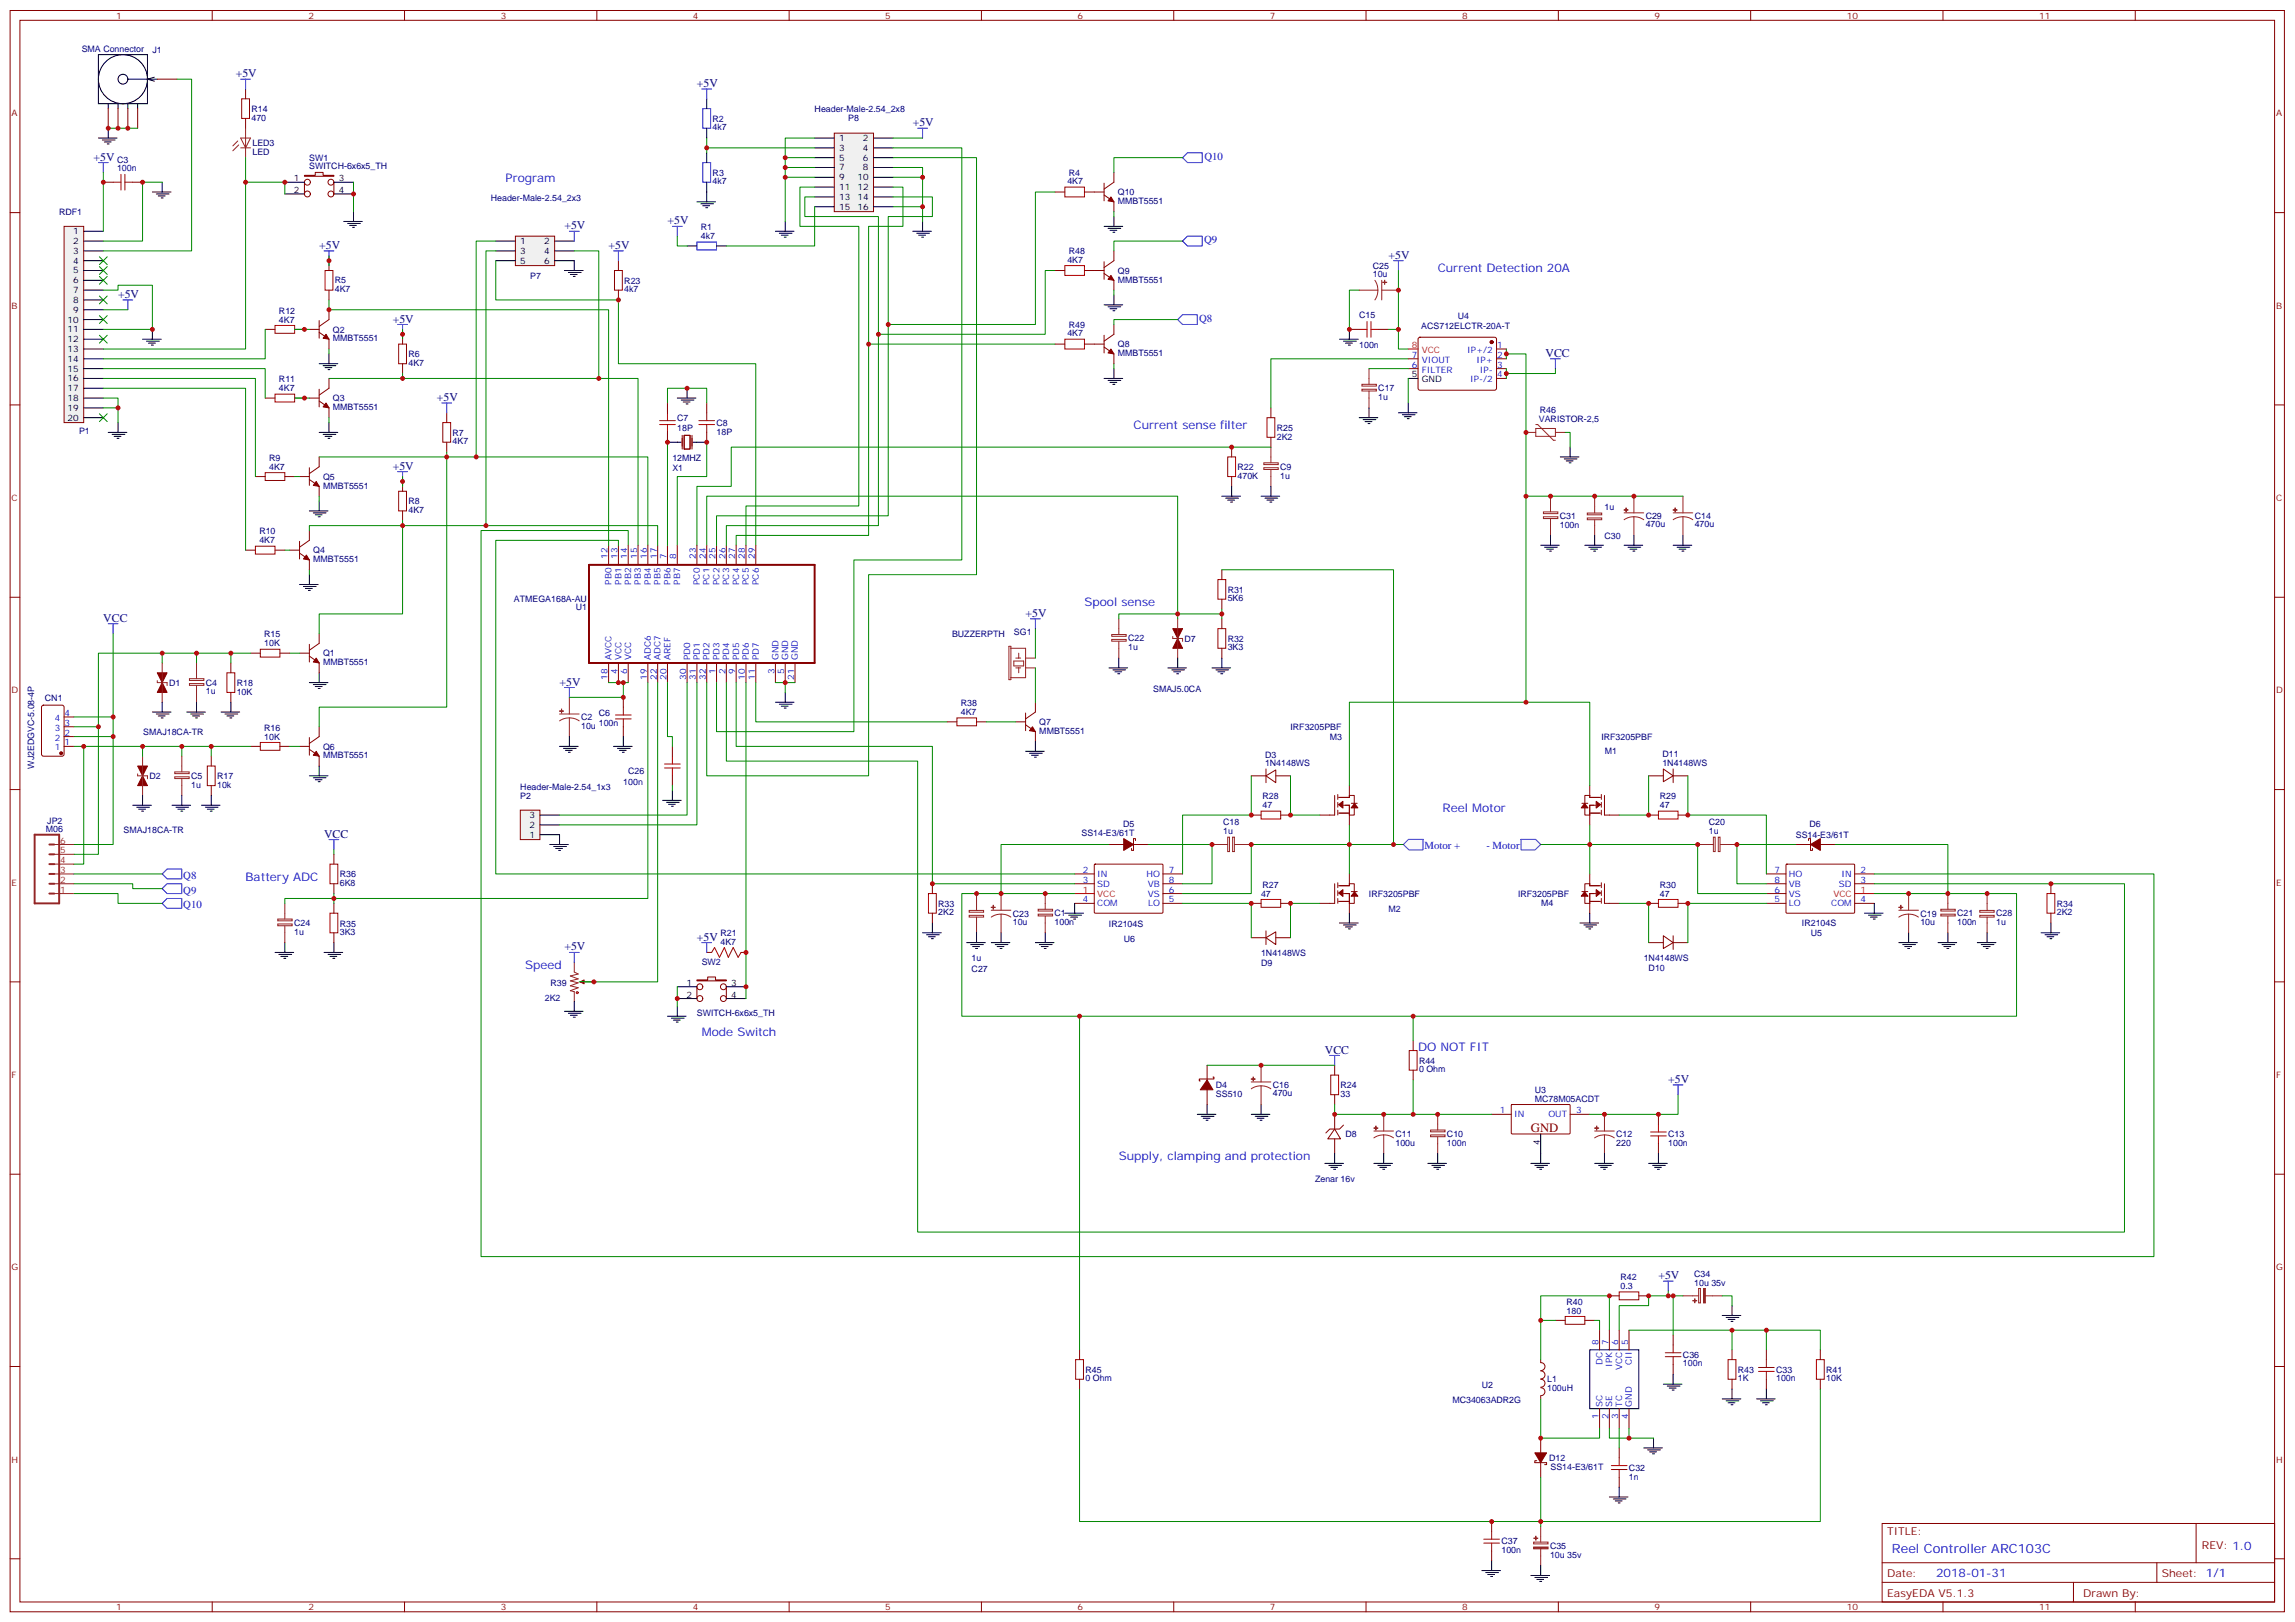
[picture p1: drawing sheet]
<svg xmlns="http://www.w3.org/2000/svg" width="825mm" height="583mm" viewBox="0 0 825 583" stroke-linecap="round" stroke-linejoin="round" font-family="sans-serif">
<defs><g id="words">
<text font-size="4.6" fill="#800" x="550.4" y="407">GND</text>
<text font-size="4.6" fill="#00f" x="680.3" y="558.3">Reel Controller ARC103C</text>
<g font-size="4.2" fill="#000080">
<text x="84.8" y="27.8">+5V</text>
<text x="250.6" y="31.3">+5V</text>
<text x="328.2" y="45.4">+5V</text>
<text x="33.6" y="57.7">+5V</text>
<text x="203" y="82.4">+5V</text>
<text x="240" y="80.7">+5V</text>
<text x="114.8" y="89.5">+5V</text>
<text x="218.8" y="89.5">+5V</text>
<text x="499.3" y="93">+5V</text>
<text x="42.4" y="107.1">+5V</text>
<text x="141.2" y="116">+5V</text>
<text x="555.7" y="128.3">VCC</text>
<text x="157.1" y="144.2">+5V</text>
<text x="141.2" y="168.9">+5V</text>
<text x="368.8" y="221.8">+5V</text>
<text x="37.1" y="223.6">VCC</text>
<text x="201.2" y="246.5">+5V</text>
<text x="116.5" y="301.2">VCC</text>
<text x="203" y="341.7">+5V</text>
<text x="250.6" y="338.2">+5V</text>
<text x="476.4" y="378.8">VCC</text>
<text x="599.8" y="389.4">+5V</text>
<text x="596.3" y="459.9">+5V</text>
</g>
<g font-size="4.2" fill="#00f">
<text x="181.8" y="65.5">Program</text>
<text x="516.9" y="98">Current Detection 20A</text>
<text x="407.6" y="154.4">Current sense filter</text>
<text x="389.9" y="217.9">Spool sense</text>
<text x="518.7" y="292">Reel Motor</text>
<text x="88.3" y="316.7">Battery ADC</text>
<text x="188.8" y="348.5">Speed</text>
<text x="252.3" y="372.4">Mode Switch</text>
<text x="509.9" y="377.7">DO NOT FIT</text>
<text x="402.3" y="417.2">Supply, clamping and protection</text>
<text x="696.1" y="567.2">2018-01-31</text>
</g>
<g font-size="3.9" fill="#00f">
<text x="433" y="57.5">Q10</text>
<text x="432.9" y="87.4">Q9</text>
<text x="431.1" y="115.7">Q8</text>
<text x="512.2" y="305.4">Motor +</text>
<text x="534.4" y="305.4">- Motor</text>
<text x="65.9" y="316">Q8</text>
<text x="65.9" y="321.3">Q9</text>
<text x="65.9" y="326.6">Q10</text>
</g>
<g font-size="3.9" fill="#800">
<text x="678.5" y="552">TITLE:</text>
<text x="791.7" y="556.9">REV: 1.0</text>
<text x="678.5" y="567.2">Date:</text>
<text x="777.3" y="567.2">Sheet: 1/1</text>
<text x="678.5" y="574.2">EasyEDA V5.1.3</text>
<text x="749.1" y="574.2">Drawn By:</text>
</g>
<g font-size="3.2" fill="#800">
<text x="41.7" y="6.8">1</text>
<text x="110.9" y="6.8">2</text>
<text x="180" y="6.8">3</text>
<text x="249.2" y="6.8">4</text>
<text x="318.3" y="6.8">5</text>
<text x="387.5" y="6.8">6</text>
<text x="456.6" y="6.8">7</text>
<text x="525.7" y="6.8">8</text>
<text x="594.9" y="6.8">9</text>
<text x="664" y="6.8">10</text>
<text x="733.2" y="6.8">11</text>
<text x="4.2" y="41.9">A</text>
<text x="818.4" y="41.9">A</text>
<text x="4.2" y="111">B</text>
<text x="818.4" y="111">B</text>
<text x="4.2" y="180.2">C</text>
<text x="818.4" y="180.2">C</text>
<text x="4.2" y="249.3">D</text>
<text x="818.4" y="249.3">D</text>
<text x="4.2" y="318.5">E</text>
<text x="818.4" y="318.5">E</text>
<text x="4.2" y="387.6">F</text>
<text x="818.4" y="387.6">F</text>
<text x="4.2" y="456.7">G</text>
<text x="818.4" y="456.7">G</text>
<text x="4.2" y="525.9">H</text>
<text x="818.4" y="525.9">H</text>
<text x="41.7" y="579">1</text>
<text x="110.9" y="579">2</text>
<text x="180" y="579">3</text>
<text x="249.2" y="579">4</text>
<text x="318.3" y="579">5</text>
<text x="387.5" y="579">6</text>
<text x="456.6" y="579">7</text>
<text x="525.7" y="579">8</text>
<text x="594.9" y="579">9</text>
<text x="664" y="579">10</text>
<text x="733.2" y="579">11</text>
</g>
<g font-size="3.2" fill="#000080">
<text x="29.4" y="18.6">SMA Connector</text>
<text x="54.8" y="19.1">J1</text>
<text x="90.4" y="40.2">R14</text>
<text x="292.9" y="40.3">Header-Male-2.54_2x8</text>
<text x="90.4" y="43.4">470</text>
<text x="256.2" y="46.9">4k7</text>
<text x="256.2" y="43.7">R2</text>
<text x="305" y="43.6">P8</text>
<text x="90.8" y="52.5">LED3</text>
<text x="42.1" y="58.5">C3</text>
<text x="90.8" y="55.8">LED</text>
<text x="111.2" y="57.8">SW1</text>
<text x="42.1" y="61.6">100n</text>
<text x="111.2" y="60.9">SWITCH-6x6x5_TH</text>
<text x="256.2" y="63.1">R3</text>
<text x="384.3" y="63.3">R4</text>
<text x="256.2" y="66.3">4k7</text>
<text x="383.8" y="66.2">4K7</text>
<text x="401.9" y="70.2">Q10</text>
<text x="21.3" y="77.3">RDF1</text>
<text x="176.5" y="72.4">Header-Male-2.54_2x3</text>
<text x="401.9" y="73.4">MMBT5551</text>
<text x="252" y="82.8">R1</text>
<text x="252" y="86">4k7</text>
<text x="383.8" y="94.4">4K7</text>
<text x="384.3" y="91.5">R48</text>
<text x="120.4" y="101.9">R5</text>
<text x="190.6" y="100.3">P7</text>
<text x="224.5" y="101.9">R23</text>
<text x="401.9" y="101.6">MMBT5551</text>
<text x="401.9" y="98.4">Q9</text>
<text x="493.6" y="99.7">10u</text>
<text x="493.6" y="96.7">C25</text>
<text x="120.4" y="105.1">4K7</text>
<text x="224.5" y="105.1">4k7</text>
<text x="100.3" y="112.8">R12</text>
<text x="100.3" y="116">4K7</text>
<text x="119.7" y="119.6">Q2</text>
<text x="384.3" y="118">R49</text>
<text x="488.7" y="114.4">C15</text>
<text x="511" y="118.3">ACS712ELCTR-20A-T</text>
<text x="524.1" y="114.7">U4</text>
<text x="119.7" y="122.8">MMBT5551</text>
<text x="383.8" y="120.9">4K7</text>
<text x="401.9" y="124.8">Q8</text>
<text x="488.7" y="125">100n</text>
<text x="146.9" y="131.6">4K7</text>
<text x="146.9" y="128.4">R6</text>
<text x="401.9" y="128.1">MMBT5551</text>
<text x="100.3" y="137.5">R11</text>
<text x="100.3" y="140.7">4K7</text>
<text x="495.6" y="143.8">1u</text>
<text x="495.6" y="140.7">C17</text>
<text x="119.7" y="147.5">MMBT5551</text>
<text x="119.7" y="144.3">Q3</text>
<text x="553.7" y="148.4">R46</text>
<text x="243.5" y="155">18P</text>
<text x="243.5" y="151.4">C7</text>
<text x="257.6" y="153.1">C8</text>
<text x="459.1" y="154.9">R25</text>
<text x="553.3" y="151.6">VARISTOR-2,5</text>
<text x="28.4" y="156.2">P1</text>
<text x="162.7" y="159.8">4K7</text>
<text x="162.7" y="156.6">R7</text>
<text x="257.6" y="156.2">18P</text>
<text x="459.1" y="158">2K2</text>
<text x="96.8" y="165.7">R9</text>
<text x="241.8" y="165.9">12MHZ</text>
<text x="96.8" y="168.9">4K7</text>
<text x="116.2" y="172.5">Q5</text>
<text x="241.8" y="169.4">X1</text>
<text x="445" y="172.1">470K</text>
<text x="445" y="169">R22</text>
<text x="460.3" y="172.2">1u</text>
<text x="460.3" y="168.9">C9</text>
<text x="116.2" y="175.7">MMBT5551</text>
<text x="146.9" y="184.5">4K7</text>
<text x="146.9" y="181.3">R8</text>
<text x="576.9" y="183.3">1u</text>
<text x="560.8" y="189.8">100n</text>
<text x="560.8" y="186.6">C31</text>
<text x="591.7" y="189.6">470u</text>
<text x="591.7" y="186.6">C29</text>
<text x="609.4" y="189.6">470u</text>
<text x="609.4" y="186.6">C14</text>
<text x="93.2" y="195.3">4K7</text>
<text x="93.2" y="192.2">R10</text>
<text x="576.9" y="193.9">C30</text>
<text x="112.6" y="202.2">MMBT5551</text>
<text x="112.6" y="198.9">Q4</text>
<text x="441.4" y="213">R31</text>
<text x="184.8" y="216.4">ATMEGA168A-AU</text>
<text x="207" y="219.5">U1</text>
<text x="441.4" y="216.2">5K6</text>
<text x="95" y="232.4">10K</text>
<text x="95" y="229.2">R15</text>
<text x="342.3" y="229">BUZZERPTH</text>
<text x="364.6" y="228.2">SG1</text>
<text x="405.6" y="233.8">1u</text>
<text x="405.6" y="230.6">C22</text>
<text x="425.9" y="230.7">D7</text>
<text x="441.4" y="233.9">3K3</text>
<text x="441.4" y="230.7">R32</text>
<text x="116.2" y="239.2">MMBT5551</text>
<text x="116.2" y="236">Q1</text>
<text x="16.2" y="252">CN1</text>
<text x="60.8" y="246.6">D1</text>
<text x="74" y="249.7">1u</text>
<text x="74" y="246.5">C4</text>
<text x="85.1" y="249.7">10K</text>
<text x="85.1" y="246.6">R18</text>
<text x="414.6" y="248.7">SMAJ5.0CA</text>
<text x="215.3" y="257.4">C6</text>
<text x="345.5" y="257.1">4K7</text>
<text x="345.5" y="253.9">R38</text>
<text x="95" y="262.7">R16</text>
<text x="209" y="262.1">10u</text>
<text x="209" y="259">C2</text>
<text x="215.3" y="260.9">100n</text>
<text x="373.7" y="263.9">MMBT5551</text>
<text x="373.7" y="260.7">Q7</text>
<text x="464" y="262.5">IRF3205PBF</text>
<text x="51.5" y="264.3">SMAJ18CA-TR</text>
<text x="95" y="265.9">10K</text>
<text x="116.2" y="269.5">Q6</text>
<text x="478.1" y="266.1">M3</text>
<text x="575.8" y="265.9">IRF3205PBF</text>
<text x="116.2" y="272.7">MMBT5551</text>
<text x="454.8" y="275.4">1N4148WS</text>
<text x="454.8" y="272.5">D3</text>
<text x="577.1" y="271.2">M1</text>
<text x="597.7" y="275.4">1N4148WS</text>
<text x="597.7" y="272.2">D11</text>
<text x="12.3" y="276.4" transform="rotate(-90 12.3 276.4)">WJ2EDGVC-5.08-4P</text>
<text x="53.7" y="280.1">D2</text>
<text x="68.7" y="280">C5</text>
<text x="78.1" y="280.1">R17</text>
<text x="225.9" y="278.4">C26</text>
<text x="68.7" y="283.2">1u</text>
<text x="78.1" y="283.3">10k</text>
<text x="187.1" y="284.1">Header-Male-2.54_1x3</text>
<text x="187.1" y="287.2">P2</text>
<text x="224.1" y="282.3">100n</text>
<text x="453.9" y="287.4">R28</text>
<text x="596.8" y="287.4">R29</text>
<text x="453.9" y="290.6">47</text>
<text x="596.8" y="290.6">47</text>
<text x="16.5" y="299">M06</text>
<text x="17" y="296.1">JP2</text>
<text x="44.5" y="299.6">SMAJ18CA-TR</text>
<text x="403.8" y="297.3">D5</text>
<text x="439.8" y="299.9">1u</text>
<text x="439.8" y="296.8">C18</text>
<text x="614.4" y="299.9">1u</text>
<text x="614.4" y="296.8">C20</text>
<text x="650.6" y="297.3">D6</text>
<text x="388.8" y="300.5">SS14-E3/61T</text>
<text x="645.7" y="301.3">SS14-E3/61T</text>
<text x="122.2" y="315.5">R36</text>
<text x="122.2" y="318.5">6K8</text>
<text x="453.4" y="322.5">47</text>
<text x="453.9" y="319.2">R27</text>
<text x="492.2" y="322.7">IRF3205PBF</text>
<text x="545.8" y="322.3">IRF3205PBF</text>
<text x="596.8" y="322.3">47</text>
<text x="596.8" y="319.2">R30</text>
<text x="337.4" y="329.1">2K2</text>
<text x="337.4" y="326.1">R33</text>
<text x="364.2" y="329.6">C23</text>
<text x="379.2" y="329.5">C1</text>
<text x="499.3" y="328">M2</text>
<text x="554.1" y="325.9">M4</text>
<text x="690.5" y="329.6">C19</text>
<text x="703.7" y="329.5">C21</text>
<text x="717.7" y="329.5">C28</text>
<text x="739.5" y="329.1">2K2</text>
<text x="739.5" y="326.1">R34</text>
<text x="105.8" y="332.9">C24</text>
<text x="122.2" y="333.1">R35</text>
<text x="364.2" y="332.6">10u</text>
<text x="379.2" y="332.7">100n</text>
<text x="398.7" y="333.4">IR2104S</text>
<text x="647.9" y="333.1">IR2104S</text>
<text x="690.5" y="332.6">10u</text>
<text x="703.7" y="332.7">100n</text>
<text x="717.7" y="332.7">1u</text>
<text x="105.8" y="336.1">1u</text>
<text x="122.2" y="336.2">3K3</text>
<text x="259.1" y="339.6">4K7</text>
<text x="259.1" y="336.5">R21</text>
<text x="404" y="338.7">U6</text>
<text x="651.1" y="336.6">U5</text>
<text x="252.3" y="347.1">SW2</text>
<text x="349.4" y="345.4">1u</text>
<text x="453.4" y="343.7">1N4148WS</text>
<text x="453.4" y="347.2">D9</text>
<text x="591" y="345.5">1N4148WS</text>
<text x="349.4" y="349.3">C27</text>
<text x="592.8" y="349">D10</text>
<text x="195.9" y="359.9">2K2</text>
<text x="197.9" y="354.4">R39</text>
<text x="250.6" y="365.2">SWITCH-6x6x5_TH</text>
<text x="510.2" y="382.5">R44</text>
<text x="510.2" y="385.6">0 Ohm</text>
<text x="437.2" y="394.4">SS510</text>
<text x="437.2" y="391.2">D4</text>
<text x="457.7" y="394.2">470u</text>
<text x="457.7" y="391.2">C16</text>
<text x="482" y="394.4">33</text>
<text x="482" y="391.3">R24</text>
<text x="551.9" y="393.1">U3</text>
<text x="551.9" y="396.1">MC78M05ACDT</text>
<text x="483.8" y="408.8">D8</text>
<text x="501.8" y="412">100u</text>
<text x="501.8" y="408.9">C11</text>
<text x="520.3" y="411.9">100n</text>
<text x="520.3" y="408.8">C10</text>
<text x="581.1" y="412">220</text>
<text x="581.1" y="408.9">C12</text>
<text x="599.8" y="411.9">100n</text>
<text x="599.8" y="408.8">C13</text>
<text x="472.8" y="425.1">Zenar 16v</text>
<text x="582.7" y="460.2">R42</text>
<text x="609.2" y="459">C34</text>
<text x="582.7" y="463.4">0.3</text>
<text x="609.2" y="462.2">10u 35v</text>
<text x="563.3" y="472.3">180</text>
<text x="563.3" y="469.1">R40</text>
<text x="605.1" y="491.3">100n</text>
<text x="605.1" y="488.1">C36</text>
<text x="390.3" y="496.7">0 Ohm</text>
<text x="390.3" y="493.6">R45</text>
<text x="556.3" y="497">L1</text>
<text x="624.9" y="496.7">1K</text>
<text x="624.9" y="493.6">R43</text>
<text x="638.6" y="496.7">100n</text>
<text x="638.6" y="493.6">C33</text>
<text x="656.6" y="496.7">10K</text>
<text x="656.6" y="493.6">R41</text>
<text x="532.8" y="499">U2</text>
<text x="556.3" y="500.2">100uH</text>
<text x="522.2" y="504.3">MC34063ADR2G</text>
<text x="557" y="525.3">D12</text>
<text x="557.5" y="528.5">SS14-E3/61T</text>
<text x="585.7" y="532">1n</text>
<text x="585.7" y="528.8">C32</text>
<text x="539.9" y="555.2">C37</text>
<text x="557.3" y="556.9">C35</text>
<text x="539.9" y="558.3">100n</text>
<text x="557.3" y="560.1">10u 35v</text>
</g>
<g font-size="3.2">
<text x="301.7" y="50.7">1</text>
<text x="310.3" y="50.7">2</text>
<text x="301.7" y="54.2">3</text>
<text x="301.7" y="57.7">5</text>
<text x="310.3" y="54.2">4</text>
<text x="310.3" y="57.7">6</text>
<text x="105.7" y="65.2">1</text>
<text x="121.8" y="65.2">3</text>
<text x="301.7" y="61.3">7</text>
<text x="301.7" y="64.8">9</text>
<text x="308.3" y="64.8">10</text>
<text x="310.3" y="61.3">8</text>
<text x="105.7" y="69.4">2</text>
<text x="121.8" y="69.4">4</text>
<text x="301.7" y="68.3">11</text>
<text x="301.7" y="71.9">13</text>
<text x="308.3" y="68.3">12</text>
<text x="308.3" y="71.9">14</text>
<text x="301.7" y="75.4">15</text>
<text x="308.3" y="75.4">16</text>
<text x="26.3" y="84.2">1</text>
<text x="26.3" y="87.7">2</text>
<text x="187.1" y="87.7">1</text>
<text x="195.6" y="87.7">2</text>
<text x="26.3" y="91.3">3</text>
<text x="26.3" y="94.8">4</text>
<text x="187.1" y="91.3">3</text>
<text x="187.1" y="94.8">5</text>
<text x="195.6" y="91.3">4</text>
<text x="195.6" y="94.8">6</text>
<text x="26.3" y="98.3">5</text>
<text x="26.3" y="101.8">6</text>
<text x="26.3" y="105.4">7</text>
<text x="26.3" y="108.9">8</text>
<text x="26.3" y="112.4">9</text>
<text x="24.3" y="116">10</text>
<text x="24.3" y="119.5">11</text>
<text x="24.3" y="123">12</text>
<text x="24.3" y="126.5">13</text>
<text x="24.3" y="130.1">14</text>
<text x="24.3" y="133.6">15</text>
<text x="24.3" y="137.1">16</text>
<text x="507.7" y="135.7">5</text>
<text x="511.2" y="137.5">GND</text>
<text x="24.3" y="140.7">17</text>
<text x="24.3" y="144.2">18</text>
<text x="24.3" y="147.7">19</text>
<text x="24.3" y="151.2">20</text>
<text x="190.4" y="294.1">3</text>
<text x="190.4" y="297.6">2</text>
<text x="190.4" y="301.2">1</text>
<text x="246.8" y="354.4">1</text>
<text x="246.8" y="358.7">2</text>
<text x="262.9" y="354.4">3</text>
<text x="262.9" y="358.7">4</text>
<text x="553.6" y="411.8" transform="rotate(-90 553.6 411.8)">4</text>
</g>
<g font-size="3.2" fill="#f00">
<text x="507.7" y="125.1">8</text>
<text x="511.2" y="126.9">VCC</text>
<text x="389.3" y="320.9">1</text>
<text x="394.5" y="322.3">VCC</text>
<text x="659.2" y="322.3">VCC</text>
<text x="669" y="320.9">1</text>
</g>
<g font-size="3.2" fill="#00f">
<text x="538.3" y="125.1">1</text>
<text x="507.7" y="128.7">7</text>
<text x="511.2" y="130.4">VIOUT</text>
<text x="527.5" y="126.9">IP+/2</text>
<text x="530.9" y="130.4">IP+</text>
<text x="538.3" y="128.7">2</text>
<text x="507.7" y="132.2">6</text>
<text x="511.2" y="133.9">FILTER</text>
<text x="528.6" y="137.5">IP-/2</text>
<text x="532.1" y="133.9">IP-</text>
<text x="538.3" y="132.2">3</text>
<text x="538.3" y="135.7">4</text>
<text x="218.5" y="201" transform="rotate(-90 218.5 201)">12</text>
<text x="222" y="201" transform="rotate(-90 222 201)">13</text>
<text x="225.5" y="201" transform="rotate(-90 225.5 201)">14</text>
<text x="229.1" y="201" transform="rotate(-90 229.1 201)">15</text>
<text x="232.6" y="201" transform="rotate(-90 232.6 201)">16</text>
<text x="236.1" y="201" transform="rotate(-90 236.1 201)">17</text>
<text x="239.6" y="201" transform="rotate(-90 239.6 201)">7</text>
<text x="243.2" y="201" transform="rotate(-90 243.2 201)">8</text>
<text x="250.2" y="201" transform="rotate(-90 250.2 201)">23</text>
<text x="253.8" y="201" transform="rotate(-90 253.8 201)">24</text>
<text x="257.3" y="201" transform="rotate(-90 257.3 201)">25</text>
<text x="260.8" y="201" transform="rotate(-90 260.8 201)">26</text>
<text x="264.3" y="201" transform="rotate(-90 264.3 201)">27</text>
<text x="267.9" y="201" transform="rotate(-90 267.9 201)">28</text>
<text x="271.4" y="201" transform="rotate(-90 271.4 201)">29</text>
<text x="219.9" y="210.3" transform="rotate(-90 219.9 210.3)">PB0</text>
<text x="223.4" y="210.3" transform="rotate(-90 223.4 210.3)">PB1</text>
<text x="226.9" y="210.3" transform="rotate(-90 226.9 210.3)">PB2</text>
<text x="230.5" y="210.3" transform="rotate(-90 230.5 210.3)">PB3</text>
<text x="234" y="210.3" transform="rotate(-90 234 210.3)">PB4</text>
<text x="237.5" y="210.3" transform="rotate(-90 237.5 210.3)">PB5</text>
<text x="241.1" y="210.3" transform="rotate(-90 241.1 210.3)">PB6</text>
<text x="244.6" y="210.3" transform="rotate(-90 244.6 210.3)">PB7</text>
<text x="251.6" y="210.3" transform="rotate(-90 251.6 210.3)">PC0</text>
<text x="255.2" y="210.3" transform="rotate(-90 255.2 210.3)">PC1</text>
<text x="258.7" y="210.3" transform="rotate(-90 258.7 210.3)">PC2</text>
<text x="262.2" y="210.3" transform="rotate(-90 262.2 210.3)">PC3</text>
<text x="265.7" y="210.3" transform="rotate(-90 265.7 210.3)">PC4</text>
<text x="269.3" y="210.3" transform="rotate(-90 269.3 210.3)">PC5</text>
<text x="272.8" y="210.3" transform="rotate(-90 272.8 210.3)">PC6</text>
<text x="219.9" y="237.3" transform="rotate(-90 219.9 237.3)">AVCC</text>
<text x="223.4" y="237.3" transform="rotate(-90 223.4 237.3)">VCC</text>
<text x="226.9" y="237.3" transform="rotate(-90 226.9 237.3)">VCC</text>
<text x="234" y="237.3" transform="rotate(-90 234 237.3)">ADC6</text>
<text x="237.5" y="237.3" transform="rotate(-90 237.5 237.3)">ADC7</text>
<text x="241.1" y="237.3" transform="rotate(-90 241.1 237.3)">AREF</text>
<text x="248.1" y="237.3" transform="rotate(-90 248.1 237.3)">PD0</text>
<text x="251.6" y="237.3" transform="rotate(-90 251.6 237.3)">PD1</text>
<text x="255.2" y="237.3" transform="rotate(-90 255.2 237.3)">PD2</text>
<text x="258.7" y="237.3" transform="rotate(-90 258.7 237.3)">PD3</text>
<text x="262.2" y="237.3" transform="rotate(-90 262.2 237.3)">PD4</text>
<text x="265.7" y="237.3" transform="rotate(-90 265.7 237.3)">PD5</text>
<text x="269.3" y="237.3" transform="rotate(-90 269.3 237.3)">PD6</text>
<text x="272.8" y="237.3" transform="rotate(-90 272.8 237.3)">PD7</text>
<text x="279.9" y="237.3" transform="rotate(-90 279.9 237.3)">GND</text>
<text x="283.4" y="237.3" transform="rotate(-90 283.4 237.3)">GND</text>
<text x="286.9" y="237.3" transform="rotate(-90 286.9 237.3)">GND</text>
<text x="218.5" y="244.5" transform="rotate(-90 218.5 244.5)">18</text>
<text x="222" y="242.5" transform="rotate(-90 222 242.5)">4</text>
<text x="225.5" y="242.5" transform="rotate(-90 225.5 242.5)">6</text>
<text x="232.6" y="244.5" transform="rotate(-90 232.6 244.5)">19</text>
<text x="236.1" y="244.5" transform="rotate(-90 236.1 244.5)">22</text>
<text x="239.6" y="244.5" transform="rotate(-90 239.6 244.5)">20</text>
<text x="246.7" y="244.5" transform="rotate(-90 246.7 244.5)">30</text>
<text x="250.2" y="244.5" transform="rotate(-90 250.2 244.5)">31</text>
<text x="253.8" y="244.5" transform="rotate(-90 253.8 244.5)">32</text>
<text x="257.3" y="242.5" transform="rotate(-90 257.3 242.5)">1</text>
<text x="260.8" y="242.5" transform="rotate(-90 260.8 242.5)">2</text>
<text x="264.3" y="242.5" transform="rotate(-90 264.3 242.5)">9</text>
<text x="267.9" y="244.5" transform="rotate(-90 267.9 244.5)">10</text>
<text x="271.4" y="244.5" transform="rotate(-90 271.4 244.5)">11</text>
<text x="278.4" y="242.5" transform="rotate(-90 278.4 242.5)">3</text>
<text x="282" y="242.5" transform="rotate(-90 282 242.5)">5</text>
<text x="285.5" y="244.5" transform="rotate(-90 285.5 244.5)">21</text>
<text x="23.2" y="257.4">4</text>
<text x="19.7" y="262.7">3</text>
<text x="19.7" y="259.2">4</text>
<text x="23.2" y="260.9">3</text>
<text x="19.7" y="269.8">1</text>
<text x="19.7" y="266.2">2</text>
<text x="23.2" y="268">1</text>
<text x="23.2" y="264.5">2</text>
<text x="389.3" y="313.9">2</text>
<text x="389.3" y="317.4">3</text>
<text x="394.5" y="315.3">IN</text>
<text x="412.2" y="315.3">HO</text>
<text x="420.3" y="317.4">8</text>
<text x="420.3" y="313.9">7</text>
<text x="638" y="317.4">8</text>
<text x="638" y="313.9">7</text>
<text x="643.2" y="315.3">HO</text>
<text x="662.1" y="315.3">IN</text>
<text x="669" y="313.9">2</text>
<text x="669" y="317.4">3</text>
<text x="394.5" y="318.8">SD</text>
<text x="412.7" y="318.8">VB</text>
<text x="412.8" y="322.3">VS</text>
<text x="420.3" y="320.9">6</text>
<text x="638" y="320.9">6</text>
<text x="643.2" y="318.8">VB</text>
<text x="643.2" y="322.3">VS</text>
<text x="661.2" y="318.8">SD</text>
<text x="389.3" y="324.4">4</text>
<text x="394.5" y="325.9">COM</text>
<text x="412.8" y="325.9">LO</text>
<text x="420.3" y="324.4">5</text>
<text x="638" y="324.4">5</text>
<text x="643.2" y="325.9">LO</text>
<text x="658.4" y="325.9">COM</text>
<text x="669" y="324.4">4</text>
<text x="539.3" y="400.3">1</text>
<text x="544.4" y="401.7">IN</text>
<text x="556.7" y="401.7">OUT</text>
<text x="566.7" y="400.3">3</text>
<text x="574.8" y="483.6" transform="rotate(-90 574.8 483.6)">8</text>
<text x="578.3" y="483.6" transform="rotate(-90 578.3 483.6)">7</text>
<text x="581.8" y="483.6" transform="rotate(-90 581.8 483.6)">6</text>
<text x="585.4" y="483.6" transform="rotate(-90 585.4 483.6)">5</text>
<text x="576.2" y="490.7" transform="rotate(-90 576.2 490.7)">DC</text>
<text x="579.7" y="491.5" transform="rotate(-90 579.7 491.5)">IPK</text>
<text x="586.8" y="490.9" transform="rotate(-90 586.8 490.9)">CII</text>
<text x="583.2" y="492.6" transform="rotate(-90 583.2 492.6)">VCC</text>
<text x="576.2" y="505.8" transform="rotate(-90 576.2 505.8)">SC</text>
<text x="579.7" y="505.8" transform="rotate(-90 579.7 505.8)">SE</text>
<text x="583.2" y="505.8" transform="rotate(-90 583.2 505.8)">TC</text>
<text x="586.8" y="505.8" transform="rotate(-90 586.8 505.8)">GND</text>
<text x="574.8" y="510.3" transform="rotate(-90 574.8 510.3)">1</text>
<text x="578.3" y="510.3" transform="rotate(-90 578.3 510.3)">2</text>
<text x="581.8" y="510.3" transform="rotate(-90 581.8 510.3)">3</text>
<text x="585.4" y="510.3" transform="rotate(-90 585.4 510.3)">4</text>
</g>
<g font-size="3.2" fill="#8d2323">
<text x="21.6" y="303.3">6</text>
<text x="21.6" y="310.3">4</text>
<text x="21.6" y="306.8">5</text>
<text x="21.6" y="317.4">2</text>
<text x="21.6" y="313.9">3</text>
<text x="21.6" y="320.9">1</text>
</g>
</g></defs>
<g fill="none" stroke="#870000" stroke-width=".36">
<path d="M3.6 3.8h817.8v575.7h-817.8zM7.2 7.3h810.6v568.7h-810.6zM76.3 3.8v3.5M145.5 3.8v3.5M214.6 3.8v3.5M283.7 3.8v3.5M352.9 3.8v3.5M422 3.8v3.5M491.2 3.8v3.5M560.3 3.8v3.5M629.5 3.8v3.5M698.6 3.8v3.5"/>
<path d="M767.8 3.8v3.5M3.6 76.4h3.6M817.8 76.4h3.6M3.6 145.6h3.6M817.8 145.6h3.6M218.8 196v7.1M222.4 196v7.1M225.9 196v7.1M229.4 196v7.1M232.9 196v7.1M236.5 196v7.1M240 196v7.1"/>
<path d="M243.5 196v7.1M250.6 196v7.1M254.1 196v7.1M257.6 196v7.1M261.2 196v7.1M264.7 196v7.1M268.2 196v7.1M271.7 196v7.1M3.6 214.7h3.6M817.8 214.7h3.6M218.8 238.4v7M222.4 238.4v7"/>
<path d="M225.9 238.4v7M232.9 238.4v7M236.5 238.4v7M240 238.4v7M247.1 238.4v7M250.6 238.4v7M254.1 238.4v7M257.6 238.4v7M261.2 238.4v7M264.7 238.4v7M268.2 238.4v7M271.7 238.4v7"/>
<path d="M278.8 238.4v7M282.3 238.4v7M285.9 238.4v7M3.6 283.9h3.6M817.8 283.9h3.6M3.6 353h3.6M817.8 353h3.6M3.6 422.2h3.6M817.8 422.2h3.6M3.6 491.3h3.6M817.8 491.3h3.6M676.7 547.8h141.1v28.2h-141.1z"/>
<path d="M789.6 547.8v14.1M3.6 560.5h3.6M76.3 576v3.5M145.5 576v3.5M214.6 576v3.5M283.7 576v3.5M352.9 576v3.5M422 576v3.5M491.2 576v3.5M560.3 576v3.5M629.5 576v3.5M676.7 561.9h141.1"/>
<path d="M676.7 568.9h141.1M698.6 576v3.5M745.5 568.9v7.1M767.8 576v3.5M775.5 561.9v7M817.8 560.5h3.6"/>
</g>
<path d="M211.8 203.1h81.1v35.3h-81.1z" fill="none" stroke="#870000" stroke-width=".71"/>
<path d="M252.7 39.1h2.8v7h-2.8zM252.7 58.5h2.8v7h-2.8zM250.6 87h7v2.9h-7z" fill="none" stroke="#00f" stroke-width=".36"/>
<path d="M254.1 35.5v3.6M254.1 46.1v3.5M254.1 54.9v3.6M254.1 65.5v3.5M247.1 88.4h3.5M257.6 88.4h3.6" fill="none" stroke="#000" stroke-width=".36"/>
<path d="M23 81.4h7.1v70.5h-7.1z" fill="#f0f0f0" stroke="#870000" stroke-width=".36"/>
<g fill="none" stroke="#000" stroke-width=".36">
<path d="M30.1 83.1h7M30.1 86.7h7M30.1 90.2h7M30.1 93.7h7M30.1 97.3h7M30.1 100.8h7M30.1 104.3h7M30.1 107.8h7M30.1 111.4h7M30.1 114.9h7M30.1 118.4h7M30.1 122h7"/>
<path d="M30.1 125.5h7M30.1 129h7M30.1 132.5h7M30.1 136.1h7M30.1 139.6h7M30.1 143.1h7M30.1 146.6h7M30.1 150.2h7"/>
</g>
<g fill="none" stroke="#870000" stroke-width=".36">
<path d="M88.3 32v3.5M88.3 42.6v3.5M37.1 65.5h3.6M47.7 65.5h3.6M109.5 65.5v4.2M120.1 65.5v4.2M118.3 93.7v3.6M95.4 118.4h3.5M105.9 118.4h3.6M111.2 118.4h3.6M114.8 119.5l3.5 2.5v3.5M114.8 115.3v6.3"/>
<path d="M118.3 111.4v3.5l-3.5 2.5M118.3 104.3v3.5M114.8 139.9v6.4M118.3 136.1v3.5l-3.5 2.5M144.7 120.2v3.5M144.7 130.8v3.5M95.4 143.1h3.5M105.9 143.1h3.6M111.2 143.1h3.6M114.8 144.2l3.5 2.4v3.6M160.6 148.4v3.5M160.6 159v3.5"/>
<path d="M91.8 171.3h3.6M102.4 171.3h3.5M107.7 171.3h3.5M111.2 172.4l3.6 2.5v3.5M111.2 168.2v6.3M114.8 164.3v3.5l-3.6 2.5M144.7 173.1v3.5M88.3 197.8h3.5M98.9 197.8h3.5M104.2 197.8h3.5M107.7 198.9l3.5 2.4v3.6M107.7 194.6v6.4"/>
<path d="M111.2 190.7v3.6l-3.5 2.4M144.7 183.7v3.5"/>
</g>
<g fill="#870000" stroke="#870000" stroke-width=".36">
<path d="M117.2 120.2l1.1 1.8-2.1-.4z"/>
<path d="M117.2 144.9l1.1 1.7-2.1-.3z"/>
<path d="M110.2 199.6l1 1.7-2.1-.3z"/>
<path d="M113.7 173.1l1.1 1.8-2.2-.4z"/>
</g>
<g fill="none" stroke="#a10000" stroke-width=".36">
<path d="M86.9 35.5h2.8v7.1h-2.8zM40.7 65.5h2.8M43.5 62.7v5.6M44.9 65.5h2.8M44.9 62.7v5.6M116.9 97.3h2.8v7h-2.8zM98.9 117h7v2.8h-7zM143.3 123.7h2.9v7.1h-2.9zM98.9 141.7h7v2.8h-7zM159.2 151.9h2.8v7.1h-2.8zM95.4 169.9h7v2.9h-7zM143.3 176.6h2.9v7.1h-2.9z"/>
<path d="M91.8 196.4h7.1v2.8h-7.1z"/>
</g>
<path d="M109.5 63h3.8v-1h2.9v1h3.9v.4h-10.6z" fill="#f0f0f0" stroke="#870000" stroke-width=".36"/>
<g fill="none" stroke="#870000" stroke-width=".36">
<path d="M83 238.4v3.5M90.1 234.8h3.5M100.6 234.8h3.6M107.7 234.8h3.5M111.2 235.9l3.6 2.5v3.5M111.2 231.7v6.3M114.8 227.8v3.5l-3.6 2.5M83 249v3.5M76 271.9v3.5M90.1 268.4h3.5M100.6 268.4h3.6M107.7 268.4h3.5"/>
<path d="M111.2 265.2v6.3M111.2 269.4l3.6 2.5v3.5M114.8 261.3v3.5l-3.6 2.5M76 282.5v3.5M250.6 354.8v4.2M261.2 354.8v4.2"/>
<circle cx="110.5" cy="65.5" r="1.06"/>
<circle cx="110.5" cy="69.7" r="1.06"/>
<circle cx="119" cy="65.5" r="1.06"/>
<circle cx="119" cy="69.7" r="1.06"/>
</g>
<path d="M102.4 65.5h7.1M102.4 69.7h7.1M120.1 65.5h7M120.1 69.7h7" fill="none" stroke="#000" stroke-width=".36"/>
<path d="M93.6 233.4h7v2.9h-7zM81.6 241.9h2.8v7.1h-2.8zM74.5 275.4h2.9v7.1h-2.9zM93.6 266.9h7v2.9h-7z" fill="none" stroke="#a10000" stroke-width=".36"/>
<path d="M49.5 278.2v.7h3.5v1.1M51.3 271.9v14.1" fill="none" stroke="#8c2424" stroke-width=".36"/>
<g fill="#870000" stroke="#870000" stroke-width=".36">
<path d="M49.5 275.4h3.5l-1.7 3.5z"/>
<path d="M51.3 278.9l1.7 3.6h-3.5z"/>
<path d="M113.7 236.6l1.1 1.8-2.2-.4z"/>
<path d="M113.7 270.1l1.1 1.8-2.2-.4z"/>
</g>
<path d="M250.6 352.3h3.9v-1h2.8v1h3.9v.4h-10.6z" fill="#f0f0f0" stroke="#870000" stroke-width=".36"/>
<g fill="none" stroke="#870000" stroke-width=".36">
<path d="M222.4 93.7v3.6M222.4 104.3v3.5M485.2 118.4h3.5M495.8 118.4h3.5M506.3 129h3.6M506.3 132.5h3.6M510.1 121.5l.5-.3 27.1 .1 .4 .7-.1 17.9-.6 .4-27.1-.1-.4-.6v-17.6zM538.1 125.5h3.5M538.1 129h3.5M538.1 132.5h3.5M538.1 136.1h3.5M240 144.9v3.5"/>
<path d="M240 155.5v3.5M245.3 156.5v5M246 156.5h2.1v5h-2.1zM248.8 156.5v5M254.1 144.9v3.5M254.1 155.5v3.5M457 146.6v3.6M457 157.2v3.6M442.8 160.8v3.5M442.8 171.3v3.6M224.1 250.7v3.5M224.1 261.3v3.5"/>
<path d="M568.8 288.8h2.1M571.6 292.3h3.9M575.5 286.7h-3.9v-.7h-1.8v7.1h1.8v-3.6h2.1M575.8 285.6v1.8M575.8 288.5v1.7M575.8 291.3v1.7M576.9 286v7.1h1.8M386.4 317.7h7.1M386.4 314.2h7.1M393.5 310.9l24.5-.2 .1 17.5-24.5 .1zM418.1 317.7h7.1M418.1 314.2h7.1"/>
<path d="M635.1 317.7h7.1M635.1 314.2h7.1M642.2 310.9l24.5-.2 .1 17.5-24.5 .1zM666.9 317.7h7M666.9 314.2h7M386.4 324.8h7.1M418.1 324.8h7.1M418.1 321.3h7.1M635.1 324.8h7.1M635.1 321.3h7.1M666.9 324.8h7M254.1 342.4h1.8"/>
<path d="M266.5 342.4h1.7M434 383v5.3M434 391.8v5.3M436.1 387.2h.4v.7h-5.3v.8h.4M543.4 397.3l21-.1 .1 10.3-20.9 .1zM536.3 400.6h7.1M564.6 400.6h7M596.3 400.6v3.6M596.3 411.2v3.6"/>
<circle cx="251.6" cy="354.8" r="1.06"/>
<circle cx="251.6" cy="359" r="1.06"/>
<circle cx="260.1" cy="359" r="1.06"/>
<circle cx="260.1" cy="354.8" r="1.06"/>
</g>
<path d="M506.3 136.1h3.6M240 159h4.9M249.2 159h4.9M243.5 354.8h7.1M243.5 359h7.1M261.2 354.8h7M261.2 359h7M554 407.7v7.1" fill="none" stroke="#000" stroke-width=".36"/>
<g fill="none" stroke="#a10000" stroke-width=".36">
<path d="M220.9 97.3h2.9v7h-2.9zM488.7 118.4h2.8M491.5 115.6v5.6M492.9 118.4h2.9M492.9 115.6v5.6M237.2 152.6h5.6M237.2 151.2h5.6M240 148.4v2.8M240 152.6v2.9M251.3 152.6h5.6M251.3 151.2h5.6M254.1 148.4v2.8"/>
<path d="M254.1 152.6v2.9M455.5 150.2h2.9v7h-2.9zM441.4 164.3h2.9v7h-2.9zM221.3 258.5h5.6M221.3 257.1h5.6M224.1 254.2v2.9M224.1 258.5v2.8M571.6 286v.7h3.5M571.6 289.5v3.6M255.9 342.4l1-1.7 1.8 3.5 1.8-3.5 1.4 3.5 1.7-3.5 1.8 3.5 1.1-1.8M593.5 407h5.6M593.5 408.4h5.6"/>
<path d="M596.3 404.2v2.8M596.3 408.4v2.8"/>
</g>
<g fill="#870000" stroke="#870000" stroke-width=".36">
<path d="M434 388.3l2.1 3.5h-4.5z"/>
<circle cx="536.3" cy="123" r=".53"/>
</g>
<g fill="#8c2424" stroke="#8c2424" stroke-width=".36">
<path d="M449.9 387.9l1.4 .1z"/>
<path d="M450.6 387.2v1.5z"/>
<path d="M494 405.6h1.4z"/>
<path d="M494.7 404.9v1.4z"/>
</g>
<path d="M449.9 389h7.1M453.4 390.4l1.9 .3 1.7 .8M453.4 390.4l-1.8 .3-1.7 .8M453.4 383v6M453.4 390.4v6.7M494 406.6h7.1M497.5 408.1l1.9 .2 1.7 .8M497.5 408.1l-1.8 .2-1.7 .8M497.5 400.6v6M497.5 408.1v6.7" fill="none" stroke="#8c2424" stroke-width=".36"/>
<path d="M506.3 125.5h3.6M386.4 321.3h7.1M666.9 321.3h7" fill="none" stroke="#f00" stroke-width=".36"/>
<g fill="#a10000" stroke="#870000" stroke-width=".36">
<path d="M573.9 288.1l1.6 1.2-1.6 1.2z"/>
<path d="M569.7 288.9l1.3 1.6h-2.5z"/>
</g>
<path d="M571.6 282.5v3.5M571.6 293.1v3.5M578.7 293.1h3.5M575.5 318.5h-3.9v-.8h-1.8v7.1h1.8v-3.5h2.1M575.8 317.4v1.8M576.9 317.7v7.1h1.8M568.8 320.6h2.1M571.6 324.1h3.9M575.8 320.3v1.7M575.8 323v1.8" fill="none" stroke="#870000" stroke-width=".36"/>
<path d="M571.6 317.7v.8h3.5M571.6 321.3v3.5" fill="none" stroke="#a10000" stroke-width=".36"/>
<g fill="#a10000" stroke="#870000" stroke-width=".36">
<path d="M573.9 319.9l1.6 1.2-1.6 1.2z"/>
<path d="M569.7 320.7l1.3 1.5h-2.5z"/>
</g>
<path d="M479.9 317.7v7.1h-1.8M481 317.4v1.8M481.3 318.5h3.9v-.8h1.7v7.1h-1.7v-3.5h-2.1M571.6 314.2v3.5M481 320.3v1.7M481 323v1.8M481.3 324.1h3.9M485.9 320.6h2.1M571.6 324.8v3.5M578.7 324.8h3.5" fill="none" stroke="#870000" stroke-width=".36"/>
<path d="M485.2 317.7v.8h-3.6M485.2 321.3v3.5" fill="none" stroke="#a10000" stroke-width=".36"/>
<g fill="#a10000" stroke="#870000" stroke-width=".36">
<path d="M481.3 321.1l1.6-1.2v2.4z"/>
<path d="M487 320.7l1.2 1.5h-2.4z"/>
</g>
<g fill="none" stroke="#870000" stroke-width=".36">
<path d="M439.3 204.9v3.5M439.3 215.4v3.6M439.3 222.5v3.5M439.3 233.1v3.5M340.5 259.5h3.6M351.1 259.5h3.5M365.2 259.5h3.6M368.8 256.4v6.3M372.3 252.5v3.5l-3.5 2.5M368.8 260.6l3.5 2.5v3.5M449.9 293.1h3.5M460.5 293.1h3.5"/>
<path d="M592.8 293.1h3.5M603.4 293.1h3.5M120.1 307.2v3.5M120.1 317.7v3.6M335.2 317.7v3.6M398.7 303.6h5.3M407.6 303.6h5.3M408.3 302.2v-.7h-.7v4.3h-.7v-.8M485.2 314.2v3.5M645.7 303.6h5.3M650.3 302.2v-.7h.7v4.3h.7v-.8M654.5 303.6h5.3"/>
<path d="M737.4 317.7v3.6M120.1 324.8v3.5M120.1 335.4v3.5M335.2 328.3v3.6M449.9 324.8h3.5M460.5 324.8h3.5M474.6 324.8h3.5M485.2 324.8v3.5M592.8 324.8h3.5M603.4 324.8h3.5M737.4 328.3v3.6M479.9 383v3.5"/>
<path d="M479.9 393.6v3.5"/>
</g>
<g fill="#870000" stroke="#870000" stroke-width=".36">
<path d="M404 301.5l3.6 2.1-3.6 2.2z"/>
<path d="M651 303.6l3.5-2.1v4.3z"/>
<path d="M421.7 226h3.5l-1.8 3.6z"/>
<path d="M423.4 229.6l1.8 3.5h-3.5z"/>
<path d="M371.2 261.3l1.1 1.8-2.1-.4z"/>
</g>
<path d="M437.9 208.4h2.8v7h-2.8zM437.9 226h2.8v7.1h-2.8zM344.1 258.1h7v2.8h-7zM453.4 291.6h7.1v2.9h-7.1zM596.3 291.6h7.1v2.9h-7.1zM118.6 310.7h2.9v7h-2.9zM118.6 328.3h2.9v7.1h-2.9zM333.8 321.3h2.9v7h-2.9zM453.4 323.4h7.1v2.8h-7.1zM596.3 323.4h7.1v2.8h-7.1zM736 321.3h2.8v7h-2.8zM478.5 386.5h2.8v7.1h-2.8z" fill="none" stroke="#a10000" stroke-width=".36"/>
<path d="M421.7 228.8v.8h3.5v1M423.4 222.5v14.1" fill="none" stroke="#8c2424" stroke-width=".36"/>
<path d="M185.3 84.9h14.1v10.6h-14.1z" fill="#f0f0f0" stroke="#870000" stroke-width=".36"/>
<path d="M178.3 86.7h7M178.3 90.2h7M178.3 93.7h7M199.4 86.7h7.1M199.4 90.2h7.1M199.4 93.7h7.1" fill="none" stroke="#000" stroke-width=".36"/>
<path d="M300 47.9h14.1v28.2h-14.1z" fill="#f0f0f0" stroke="#870000" stroke-width=".36"/>
<g fill="none" stroke="#000" stroke-width=".36">
<path d="M292.9 49.6h7.1M292.9 53.2h7.1M292.9 56.7h7.1M314.1 49.6h7M314.1 53.2h7M314.1 56.7h7M292.9 60.2h7.1M292.9 63.7h7.1M292.9 67.3h7.1M292.9 70.8h7.1M292.9 74.3h7.1M314.1 60.2h7"/>
<path d="M314.1 63.7h7M314.1 67.3h7M314.1 70.8h7M314.1 74.3h7"/>
</g>
<path d="M187.1 291.3h7v10.6h-7z" fill="#f0f0f0" stroke="#870000" stroke-width=".36"/>
<path d="M194.1 293.1h7.1M194.1 296.6h7.1M194.1 300.1h7.1" fill="none" stroke="#000" stroke-width=".36"/>
<g fill="none" stroke="#a10000" stroke-width=".36">
<path d="M238.9 276.1h5.7M238.9 274.7h5.7M241.8 271.9v2.8M241.8 276.1v2.8M485.2 286v.7h-3.6M485.2 289.5v3.6"/>
<circle cx="207.5" cy="356.9" r=".35"/>
</g>
<g fill="none" stroke="#870000" stroke-width=".36">
<path d="M15.2 253.7l.4-.2h6.7l.7 .5v17.2l-.4 .6-7 .1-.6-.5-.1-17.2zM23 257.8h3.6M23 268.4h3.6M23 264.8h3.6M23 261.3h3.6M241.8 268.4v3.5M241.8 278.9v3.6M449.9 278.9h5.3M455.2 278.9l3.5-2.1v4.6zM455.2 276.5v4.9M458.7 278.9h5.3M592.8 278.9h5.3"/>
<path d="M598.1 276.5l3.5 2.4-3.5 2.2zM601.6 278.9h5.3M601.6 276.5v4.9M479.9 286v7.1h-1.8M481 285.6v1.8M481 288.5v1.7M481 291.3v1.7M481.3 286.7h3.9v-.7h1.7v7.1h-1.7v-3.6h-2.1M481.3 292.3h3.9M485.9 288.8h2.1M449.9 337.1h5.3M455.2 337.1l3.5-2.1v4.6z"/>
<path d="M455.2 334.7v4.9M458.7 337.1h5.3M592.8 338.9h5.3M598.1 336.4l3.5 2.5-3.5 2.1zM601.6 336.4v5M601.6 338.9h5.3M210 353h3.5M479.9 405.9l2.1 3.6h-4.6zM479.9 400.6v5.3M479.9 409.5v5.3M483.1 404.5l-1.5 1.4h-3.5l-1.4 1.5"/>
</g>
<g fill="none" stroke="#8c2424" stroke-width=".36">
<path d="M85.5 50.7l-1.8 1.8M85.8 52.1l-2.1 2.1M86.5 49.6h3.6l-1.8 3.6zM86.5 53.2h3.6M88.3 46.1v10.6M488.7 104.3h6.7M494.3 100.8l.9 1.7 .2 1.8M495.4 104.3l-.2 1.9-.9 1.6M496.8 100.8v7M496.8 104.3h6M489.7 139.9h5.2v.7h-5.2zM489.7 138.2h5.2v.6h-5.2z"/>
<path d="M492.2 132.5v5.7M492.2 140.7v5.9M454.4 168.2h5.2v.6h-5.2zM454.4 166.4h5.2v.6h-5.2zM457 160.8v5.6M457 168.9v6M557.5 178.4v5.6M573.4 178.4v6M587.5 178.4v6M555 185.8h5.1v.6h-5.1zM555 184h5.1v.7h-5.1zM557.5 186.5v6"/>
<path d="M570.7 184.5h5.2v.6h-5.2zM570.7 186.2h5.2v.7h-5.2zM573.4 186.9v5.6M584 184.4h7M587.5 185.8l1.8 .2 1.7 .9M587.5 185.8l-1.9 .2-1.6 .9M587.5 185.8v6.7M70.7 238.4v5.6M399.7 229.9h5.2v.6h-5.2zM399.7 228.1h5.2v.7h-5.2zM402.3 222.5v5.6M402.3 230.6v6"/>
<path d="M68.1 245.8h5.2v.6h-5.2zM68.1 244h5.2v.7h-5.2zM70.7 246.5v6M201.2 256.7h7M204.7 258.1l1.9 .3 1.6 .8M204.7 258.1l-1.8 .3-1.7 .8M204.7 250.7v6M204.7 258.1v6.7M62.8 279.3h5.2v.6h-5.2zM62.8 277.5h5.2v.7h-5.2zM65.4 271.9v5.6M65.4 280v6"/>
<path d="M435.8 303.6h5.6M441.4 301h.7v5.2h-.7zM443.2 301h.6v5.2h-.6zM443.9 303.6h6M610.4 303.6h5.7M616.1 301h.6v5.2h-.6zM617.8 301h.7v5.2h-.7zM618.5 303.6h6M99.9 332.2h5.2v.6h-5.2zM99.9 330.4h5.2v.7h-5.2zM102.4 324.8v5.6M102.4 332.9v6"/>
<path d="M348.5 327.3h5.2v.7h-5.2zM348.5 329.1h5.2v.6h-5.2zM351.1 321.3v6M351.1 329.7v5.7M356.4 327.3h7.1M359.9 328.7l1.9 .2 1.7 .8M359.9 328.7l-1.8 .2-1.7 .8M359.9 321.3v6M359.9 328.7v6.7M373.3 328.7h5.2v.6h-5.2zM373.3 326.9h5.2v.7h-5.2zM375.8 321.3v5.6"/>
<path d="M375.8 329.4v6M682.7 327.3h7.1M686.3 328.7l1.8 .2 1.7 .8M686.3 328.7l-1.9 .2-1.7 .8M686.3 321.3v6M686.3 328.7v6.7M697.8 328.7h5.2v.6h-5.2zM697.8 326.9h5.2v.7h-5.2zM700.4 321.3v5.6M700.4 329.4v6M711.8 327.3h5.2v.7h-5.2zM711.8 329.1h5.2v.6h-5.2z"/>
<path d="M714.5 321.3v6M714.5 329.7v5.7M206.5 346v3.5l1.4 .7-2.8 .7 2.8 1.1-2.8 .7 2.8 .7-2.8 1 2.8 .7-2.8 1.1 1.4 .4v3.5M208.6 353h1.4M514.4 408.1h5.2v.6h-5.2zM514.4 406.3h5.2v.6h-5.2zM516.9 400.6v5.7M516.9 408.8v6M573.4 406.6h7M576.9 408.1l1.8 .2 1.7 .8M576.9 408.1l-1.9 .2-1.6 .8M576.9 400.6v6"/>
<path d="M576.9 408.1v6.7"/>
</g>
<g fill="#870000" stroke="#870000" stroke-width=".36">
<path d="M208.6 353l1.4-.7v1.4z"/>
<circle cx="22" cy="270.8" r=".53"/>
</g>
<g fill="#8c2424" stroke="#8c2424" stroke-width=".36">
<path d="M573.4 405.6h1.4z"/>
<path d="M574.1 404.9v1.4z"/>
<path d="M682.7 326.2h1.4z"/>
<path d="M683.4 325.5l.1 1.4z"/>
<path d="M356.4 326.2h1.4z"/>
<path d="M357.1 325.5l.1 1.4z"/>
<path d="M497.8 100.8l.1 1.4z"/>
<path d="M497.2 101.5h1.4z"/>
<path d="M201.2 255.7h1.4z"/>
<path d="M201.9 255v1.4z"/>
<path d="M584 183.3l1.4 .1z"/>
<path d="M584.7 182.6v1.4z"/>
</g>
<g fill="#a10000" stroke="#870000" stroke-width=".36">
<path d="M481.3 289.3l1.6-1.2v2.4z"/>
<path d="M487 288.9l1.2 1.6h-2.4z"/>
</g>
<g fill="none" stroke="#870000" stroke-width=".36">
<path d="M38.9 39.1v7M42.4 39.1v7M46 39.1v7M49.5 39.1v7M56.6 28.5h7M379.3 69h3.6M389.9 69h7.1M397 65.9v6.3M397 70.1l3.5 2.5v3.5M400.5 62v3.5l-3.5 2.5M379.3 97.3h3.6M389.9 97.3h7.1"/>
<path d="M397 94.1v6.3M397 98.3l3.5 2.5v3.5M400.5 90.2v3.5l-3.5 2.5M400.5 116.7v3.5l-3.5 2.5M379.3 123.7h3.6M389.9 123.7h7.1M397 124.8l3.5 2.4v3.6M397 120.5v6.4M474.6 293.1h3.5M485.2 282.5v3.5M485.2 293.1v3.5M508.1 374.2v3.5"/>
<path d="M508.1 384.8v3.5M559.3 474.7h3.5M569.8 474.7h3.6M575.1 478.3v7M578.7 478.3v7M578.7 465.9h3.5M582.2 478.3v7M585.7 478.3v7M589.2 465.9h3.6M388.2 485.3v3.5M388.2 495.9v3.5M554 488.8v1.1"/>
<path d="M554 489.9a1.41 1.41 0 0 1 1.5 1.5 1.41 1.41 0 0 1-1.5 1.4M554 492.9a1.41 1.41 0 0 1 1.5 1.4 1.41 1.41 0 0 1-1.5 1.4M554 495.9a1.41 1.41 0 0 1 1.5 1.4 1.41 1.41 0 0 1-1.5 1.4M554 499a1.41 1.41 0 0 1 1.5 1.4 1.41 1.41 0 0 1-1.5 1.4M601.6 480v3.6M601.6 490.6v3.5M622.8 485.3v3.5M622.8 495.9v3.5M635.1 485.3v3.5M635.1 495.9v3.5M654.5 485.3v3.5M654.5 495.9v3.5"/>
<path d="M554 501.9v1.1M554 517.1v5.3M575.1 506.5v7M578.7 506.5v7M582.2 506.5v7M585.7 506.5v7M552.6 525.2h-.7v.7h4.2v.7h-.7M554 525.9v5.3M582.2 520.6v3.5M582.2 531.2v3.5M536.3 547.1v3.5M536.3 557.6v3.6"/>
</g>
<g fill="#8c2424" stroke="#8c2424" stroke-width=".36">
<path d="M601.6 183.3l1.4 .1z"/>
<path d="M602.3 182.6v1.4z"/>
<path d="M612.5 463.3h.7v5.2h-.7z"/>
<path d="M609.4 467v1.4z"/>
<path d="M608.6 467.6l1.5 .1z"/>
<path d="M551.4 556.2h5.2v.7h-5.2z"/>
<path d="M551.5 553l1.4 .1z"/>
<path d="M552.2 552.3v1.5z"/>
</g>
<g fill="none" stroke="#8c2424" stroke-width=".36">
<path d="M548.7 155.5h3.5M552.2 154.1h7.1v2.8h-7.1zM552.2 152.6h.7l5.7 5.7h.7M559.3 155.5h3.5M605.1 178.4v6M601.6 184.4h7M605.1 185.8l1.9 .2 1.6 .9M605.1 185.8l-1.8 .2-1.7 .9M605.1 185.8v6.7M58.3 238.4v14.1M362.8 232.4h.7v12h-.7zM363.5 233.1h5.3v10.6h-5.3"/>
<path d="M364.5 237.7h3.6v1.7h-3.6zM365.2 236.6h1.8M366.3 234.8v1.8M368.8 236.6h3.5M56.6 244.7v.7h3.5v1.1M365.2 240.1h1.8M366.3 240.1v1.8M368.8 240.1h3.5M19.5 317.7h7.1M19.5 314.2h7.1M19.5 310.7h7.1M19.5 307.2h7.1"/>
<path d="M19.5 303.6h7.1M19.5 321.3h7.1M605.1 465.9h5.7M610.8 463.3h.6v5.2h-.6zM613.2 465.9h6M551.4 554.5h5.2v.6h-5.2zM554 548.8v5.7M554 556.9v6"/>
</g>
<g fill="none" stroke="#000" stroke-width=".36">
<path d="M35.4 19.6h17.6v17.7h-17.6zM38.9 37.3v1.8M42.4 37.3v1.8M46 28.5h10.6M46 37.3v1.8M49.5 37.3v1.8M55.5 27.8l-2.5 .7 2.5 .7M54.8 69h6.7M56.2 69.7h4.6M56.9 70.4h2.5M58 71.2h.7M58.3 65.5v3.5"/>
<path d="M123.6 79.6h6.7M127.1 76.1v3.5M250.6 72.6h6.7M252 73.3h4.6M252.7 74h2.5M253.8 74.7h.7M254.1 69v3.6M125 80.3h4.6M125.7 81h2.5M126.8 81.7h.7M54.8 118.4v3.6M485.2 118.4v3.6"/>
<path d="M51.3 122h6.7M52.7 122.7h4.6M53.4 123.4h2.4M54.4 124.1h.7M114.8 130.8h6.7M116.2 131.5h4.6M116.9 132.2h2.4M117.9 132.9h.7M118.3 127.2v3.6M247.1 139.6v3.5M481.6 122h6.8M483.1 122.7h4.5"/>
<path d="M483.8 123.4h2.4M484.8 124.1h.7M38.9 155.5h6.7M40.3 156.2h4.6M41 156.9h2.5M42.1 157.6h.7M42.4 151.9v3.6M114.8 155.5h6.7M116.2 156.2h4.6M116.9 156.9h2.4M117.9 157.6h.7M118.3 151.9v3.6"/>
<path d="M243.5 143.1h6.7M244.9 143.8h4.6M245.6 144.5h2.5M246.7 145.2h.7M488.7 150.2h6.7M490.1 150.9h4.6M490.8 151.6h2.5M491.9 152.3h.7M492.2 146.6v3.6M502.8 148.4h6.7M504.2 149.1h4.6M504.9 149.8h2.5"/>
<path d="M506 150.5h.7M506.3 144.9v3.5M439.3 178.4h6.7M440.7 179.1h4.6M441.4 179.8h2.5M442.8 174.9v3.5M453.4 178.4h6.7M454.8 179.1h4.6M455.5 179.8h2.5M457 174.9v3.5M561 164.3h6.7M562.4 165h4.6"/>
<path d="M563.1 165.7h2.5M564.2 166.4h.7M564.6 160.8v3.5M111.2 183.7h6.7M112.6 184.4h4.6M113.3 185.1h2.5M114.4 185.8h.7M114.8 180.2v3.5M442.5 180.5h.7M456.6 180.5h.7M107.7 210.1h6.7M109.1 210.9h4.6"/>
<path d="M109.8 211.6h2.5M110.9 212.3h.7M111.2 206.6v3.5M54.8 256h6.7M56.2 256.7h4.6M56.9 257.4h2.5M58 258.1h.7M58.3 252.5v3.5M67.1 256h6.7M68.5 256.7h4.6M69.3 257.4h2.4M70.3 258.1h.7"/>
<path d="M70.7 252.5v3.5M79.5 256h6.7M80.9 256.7h4.6M81.6 257.4h2.5M82.7 258.1h.7M83 252.5v3.5M111.2 245.4h6.7M112.6 246.1h4.6M113.3 246.8h2.5M114.4 247.5h.7M114.8 241.9v3.5M278.8 252.5h6.7"/>
<path d="M280.2 253.2h4.6M280.9 253.9h2.5M282 254.6h.7M282.3 249v3.5M111.2 278.9h6.7M112.6 279.6h4.6M114.8 275.4v3.5M220.6 268.4h6.7M222 269.1h4.6M222.7 269.8h2.5M223.8 270.5h.7M224.1 264.8v3.6"/>
<path d="M47.7 289.5h6.7M49.1 290.2h4.6M49.8 290.9h2.5M50.9 291.6h.7M51.3 286v3.5M61.8 289.5h6.7M63.3 290.2h4.5M64 290.9h2.4M65 291.6h.7M65.4 286v3.5M72.4 289.5h6.7M73.8 290.2h4.6"/>
<path d="M74.5 290.9h2.5M75.6 291.6h.7M76 286v3.5M113.3 280.4h2.5M114.4 281.1h.7M356.4 338.9h6.7M357.8 339.6h4.6M359.9 335.4v3.5M382.9 328.3h6.7M384.3 329h4.6M385 329.7h2.5M386 330.4h.8"/>
<path d="M386.4 324.8v3.5M481.6 331.9h6.8M483.1 332.6h4.5M483.8 333.3h2.4M484.8 334h.7M485.2 328.3v3.6M568.1 331.9h6.7M569.5 332.6h4.6M570.2 333.3h2.5M571.3 334h.7M571.6 328.3v3.6M670.4 328.3h6.7"/>
<path d="M671.8 329h4.6M672.5 329.7h2.5M673.6 330.4h.7M673.9 324.8v3.5M696.8 338.9h6.7M698.3 339.6h4.5M700.4 335.4v3.5M358.5 340.3h2.5M359.6 341h.7M699 340.3h2.4M700 341h.7M203 363.6h6.7"/>
<path d="M204.4 364.3h4.6M205.1 365h2.4M206.1 365.7h.7M206.5 360.1v3.5M240 365.4h6.7M241.4 366.1h4.6M242.1 366.8h2.5M243.2 367.5h.7M243.5 361.8v3.6M434 397.1v3.5M453.4 397.1v3.5M430.5 400.6h6.7"/>
<path d="M431.9 401.4h4.6M432.6 402.1h2.5M433.7 402.8h.7M449.9 400.6h6.7M451.3 401.4h4.6M452 402.1h2.5M453.1 402.8h.7M476.4 418.3h6.7M477.8 419h4.6M478.5 419.7h2.4M479.9 414.8v3.5M494 418.3h6.7"/>
<path d="M495.4 419h4.6M496.1 419.7h2.5M497.5 414.8v3.5M513.4 418.3h6.7M514.8 419h4.6M515.5 419.7h2.5M516.9 414.8v3.5M550.4 418.3h6.7M551.9 419h4.5M552.6 419.7h2.4M554 414.8v3.5M573.4 418.3h6.7"/>
<path d="M574.8 419h4.6M575.5 419.7h2.5M576.9 414.8v3.5M592.8 418.3h6.7M594.2 419h4.6M594.9 419.7h2.5M596.3 414.8v3.5M479.5 420.4h.7M497.2 420.4h.7M516.6 420.4h.7M553.6 420.4h.7M576.5 420.4h.8"/>
<path d="M595.9 420.4h.8M571.6 485.3h17.6v21.2h-17.6z"/>
<circle cx="44.2" cy="28.5" r="8.8"/>
<circle cx="44.2" cy="28.5" r="1.76"/>
</g>
<g fill="#870000" stroke="#870000" stroke-width=".36">
<path d="M551.9 522.4h4.2l-2.1 3.5z"/>
<path d="M399.5 125.5l1 1.7-2.1-.3z"/>
<path d="M399.5 99l1 1.8-2.1-.4z"/>
<path d="M399.5 70.8l1 1.8-2.1-.4z"/>
<path d="M56.6 241.9h3.5l-1.8 3.5z"/>
<path d="M58.3 245.4l1.8 3.6h-3.5z"/>
</g>
<g fill="none" stroke="#a10000" stroke-width=".36">
<path d="M382.9 67.3h7v3.5h-7zM382.9 95.5h7v3.5h-7zM382.9 122h7v3.5h-7zM506.7 377.7h2.8v7.1h-2.8zM562.8 473.3h7v2.8h-7zM582.2 464.5h7v2.8h-7zM386.8 488.8h2.8v7.1h-2.8zM598.8 486.4h5.6M598.8 487.8h5.6M601.6 483.6v2.8M601.6 487.8v2.8M621.3 488.8h2.9v7.1h-2.9z"/>
<path d="M632.3 493.1h5.6M632.3 491.7h5.6M635.1 488.8v2.9M635.1 493.1v2.8M653.1 488.8h2.8v7.1h-2.8zM579.4 528.4h5.6M579.4 526.9h5.6M582.2 524.1v2.8M582.2 528.4v2.8M533.5 553.4h5.7M533.5 554.8h5.7M536.3 550.6v2.8"/>
<path d="M536.3 554.8v2.8"/>
</g>
<path d="M12.5 300.1h8.8v24.7h-8.8zM17.7 314.2h1.8M17.7 317.7h1.8M17.7 307.2h1.8M17.7 310.7h1.8M17.7 303.6h1.8M17.7 321.3h1.8" fill="none" stroke="#8c2424" stroke-width=".71"/>
<g fill="none" stroke="#00f" stroke-width=".36">
<path d="M86.5 28.5h3.6M88.3 28.5v3.5M252.3 32h3.6M254.1 32v3.5M35.4 58.5h3.5M37.1 58.5v3.5M116.5 90.2h3.6M118.3 90.2v3.5M220.6 90.2h3.5M222.4 90.2v3.5M241.8 81.4h3.5M243.5 81.4v3.5"/>
<path d="M501.1 93.7h3.5M502.8 93.7v3.6M44.2 107.8h3.5M46 107.8v3.6M143 116.7h3.5M144.7 116.7v3.5M557.5 129h3.5M559.3 129v3.5M158.9 144.9h3.5M160.6 144.9v3.5M143 169.6h3.5M144.7 169.6v3.5"/>
<path d="M203 247.2h3.5M204.7 247.2v3.5M252.3 338.9h3.6M254.1 338.9v3.5M204.7 342.4h3.5M206.5 342.4v3.6M478.1 379.5h3.5M479.9 379.5v3.5M601.6 390.1h3.5M603.4 390.1v3.5"/>
</g>
<g fill="#fff7f7" stroke="#420aff" stroke-width=".36">
<path d="M504.6 303.6l1.8-1.8h5.3l-.1 3.8h-5z"/>
<path d="M546.8 301.8h5.3l1.9 1.8-2.1 2h-5z"/>
</g>
<g fill="none" stroke="#000" stroke-width=".36">
<path d="M35.4 49.6h6.7M36.8 50.3h4.6M37.5 51h2.5M38.6 51.8h.7M38.9 46.1v3.5M282.3 79.6v3.5M331.7 79.6v3.5M400.5 77.9v3.5M203 97.3h6.7M204.4 98h4.6M205.1 98.7h2.4M206.1 99.4h.7"/>
<path d="M206.5 93.7v3.6M278.8 83.1h6.7M280.2 83.9h4.6M280.9 84.6h2.5M282 85.3h.7M328.2 83.1h6.7M329.6 83.9h4.6M330.3 84.6h2.5M331.4 85.3h.7M397 81.4h6.7M398.4 82.1h4.6M399.1 82.8h2.5"/>
<path d="M400.2 83.5h.7M397 109.6h6.7M398.4 110.3h4.6M399.1 111h2.5M400.2 111.7h.7M400.5 106.1v3.5M397 136.1h6.7M398.4 136.8h4.6M399.1 137.5h2.5M400.2 138.2h.7M400.5 132.5v3.6M554 196h6.7"/>
<path d="M555.4 196.7h4.6M556.1 197.4h2.5M557.1 198.2h.7M557.5 192.5v3.5M569.8 196h6.7M571.3 196.7h4.5M572 197.4h2.4M573 198.2h.7M573.4 192.5v3.5M584 196h6.7M585.4 196.7h4.6M586.1 197.4h2.4"/>
<path d="M587.1 198.2h.7M587.5 192.5v3.5M601.6 196h6.7M603 196.7h4.6M603.7 197.4h2.5M604.8 198.2h.7M605.1 192.5v3.5M402.3 236.6v3.5M423.4 236.6v3.5M439.3 236.6v3.5M398.7 240.1h6.7M400.2 240.8h4.5"/>
<path d="M400.9 241.5h2.4M401.9 242.3h.7M419.9 240.1h6.7M421.3 240.8h4.6M422 241.5h2.5M423.1 242.3h.7M435.8 240.1h6.7M437.2 240.8h4.6M437.9 241.5h2.5M439 242.3h.7M201.2 268.4h6.7M202.6 269.1h4.6"/>
<path d="M203.3 269.8h2.5M204.4 270.5h.7M204.7 264.8v3.6M368.8 270.1h6.7M370.2 270.8h4.6M370.9 271.5h2.4M371.9 272.2h.7M372.3 266.6v3.5M238.2 287.8h6.7M239.6 288.5h4.6M240.3 289.2h2.5M241.4 289.9h.7"/>
<path d="M241.8 284.2v3.6M197.7 303.6h6.7M199.1 304.3h4.6M199.8 305h2.4M200.8 305.8h.7M201.2 300.1v3.5M102.4 338.9v3.5M120.1 338.9v3.5M331.7 335.4h6.7M333.1 336.1h4.6M333.8 336.8h2.5M334.9 337.5h.7"/>
<path d="M335.2 331.9v3.5M347.6 338.9h6.7M349 339.6h4.6M351.1 335.4v3.5M372.3 338.9h6.7M373.7 339.6h4.6M375.8 335.4v3.5M682.7 338.9h6.7M684.1 339.6h4.6M686.3 335.4v3.5M711 338.9h6.7M712.4 339.6h4.6"/>
<path d="M714.5 335.4v3.5M733.9 335.4h6.7M735.3 336.1h4.6M736 336.8h2.5M737.1 337.5h.7M737.4 331.9v3.5M98.9 342.4h6.7M100.3 343.1h4.6M101 343.9h2.5M102.1 344.6h.7M116.5 342.4h6.7M117.9 343.1h4.6"/>
<path d="M118.6 343.9h2.5M119.7 344.6h.7M349.7 340.3h2.5M350.8 341h.7M374.4 340.3h2.5M375.5 341h.7M684.8 340.3h2.5M685.9 341h.7M713.1 340.3h2.4M714.1 341h.7M619.2 473h6.7M620.6 473.7h4.6"/>
<path d="M621.3 474.4h2.5M622.4 475.1h.7M622.8 469.4v3.6M598.1 497.7h6.7M599.5 498.4h4.6M600.2 499.1h2.5M601.2 499.8h.7M601.6 494.1v3.6M622.8 499.4v3.6M635.1 499.4v3.6M594.5 517.1v3.5M619.2 503h6.7"/>
<path d="M620.6 503.7h4.6M621.3 504.4h2.5M622.4 505.1h.7M631.6 503h6.7M633 503.7h4.6M633.7 504.4h2.5M634.8 505.1h.7M578.7 538.2h6.7M580.1 538.9h4.6M580.8 539.6h2.4M582.2 534.7v3.5M591 520.6h6.7"/>
<path d="M592.4 521.3h4.6M593.1 522h2.5M594.2 522.7h.7M581.8 540.3h.7M532.8 564.7h6.7M534.2 565.4h4.6M534.9 566.1h2.5M536 566.8h.7M536.3 561.2v3.5M550.4 566.5h6.7M551.9 567.2h4.5M552.6 567.9h2.4"/>
<path d="M553.6 568.6h.7M554 562.9v3.6"/>
</g>
<g fill="none" stroke="#00f" stroke-width=".36">
<path d="M330 46.1h3.5M331.7 46.1v3.5M427 54.9h5.3v3.6h-5.3l-1.8-1.8zM204.7 83.1h3.5M206.5 83.1v3.6M425.2 86.7l1.8-1.8h5.3v3.5h-5.3zM423.4 114.9l1.8-1.8h5.3v3.6h-5.3zM38.9 224.3h3.5M40.7 224.3v3.5M370.5 222.5h3.6M372.3 222.5v3.5M60.1 312.5h5.3v3.5h-5.3l-1.8-1.8z"/>
<path d="M60.1 317.7h5.3v3.6h-5.3l-1.8-1.8zM118.3 301.9h3.5M120.1 301.9v3.5M60.1 323h5.3v3.6h-5.3l-1.8-1.8zM598.1 460.6h3.5M599.8 460.6v3.5"/>
</g>
<g fill="none" stroke="#008700" stroke-width=".36">
<path d="M63.6 28.5h5.3v61.7h-31.8M38.9 46.1h10.6M88.3 56.7v8.8M254.1 49.6v5.3M254.1 53.2h38.8M282.3 56.7h10.6M292.9 49.6h-10.6v30M321.1 53.2h24.7v148.1h-38.8v61.8h-49.4v-17.7M321.1 56.7h30v149.9h-38.8v72.3h-58.2v-33.5M321.1 49.6h10.6M425.2 56.7h-24.7v5.3M37.1 62v21.1"/>
<path d="M58.3 65.5h-7v21.2h-14.2M102.4 69.7v-4.2h-14.1v60h-51.2M127.1 65.5v10.6M282.3 60.2h10.6M282.3 63.7h10.6M292.9 67.3h-5.3v14.1h21.2v100.5h-40.6v14.1M292.9 74.3v14.1h-31.7M292.9 70.8h-3.5v7.1h26.4v42.3h60v-22.9h3.5M321.1 67.3h3.6v14.1h-12.4v111.1h-47.6v3.5M321.1 70.8h14.1v7.1h-15.8v107.6h-61.8v10.5M321.1 60.2h10.6v19.4M321.1 63.7h10.6"/>
<path d="M321.1 74.3h10.6M379.3 69h-7v47.7h-52.9M400.5 76.1v1.8M118.3 92v3.5M178.3 86.7h-7.1v77.6M178.3 90.2h-3.6v98.8M178.3 93.7v14.1h44.1v23h49.3v65.2M206.5 90.2h8.8v45.9M243.5 84.9v3.5h3.6M425.2 86.7h-24.7v3.5M502.8 97.3v28.2h3.5M37.1 104.3h5.3v-1.7h12.4v15.8h-17.7"/>
<path d="M37.1 111.4h8.9M95.4 118.4v10.6h-58.3M105.9 118.4h5.3M118.3 107.8v3.6h100.5v84.6M144.7 118.4v3.6M400.5 104.3v1.8M423.4 114.9h-22.9v1.8M488.7 104.3h-3.5v14.1M499.3 118.4h3.5M37.1 139.6h51.2v58.2M37.1 136.1h54.7v35.2M37.1 132.5h58.3v10.6"/>
<path d="M118.3 136.1h111.1v59.9M118.3 125.5v1.7M144.7 134.3v1.8M312.3 123.7h67M315.8 120.2v68.8h-54.6v7M400.5 130.8v1.7M492.2 132.5h14.1M506.3 129h-49.3v17.6M506.3 136.1v8.8M541.6 125.5v3.5M541.6 132.5v3.6M541.6 127.2h7.1v125.3h-63.5v30"/>
<path d="M559.3 132.5v1.8h-17.7M37.1 143.1h5.3v8.8M37.1 146.6h5.3M105.9 143.1h5.3M118.3 150.2v1.7M240 144.9v-5.3h14.1v5.3M240 159v37M254.1 159v12.3h-10.6v24.7M562.8 155.5h1.8v5.3M105.9 171.3h1.8M114.8 164.3h118.1v31.7M114.8 178.4v1.8"/>
<path d="M144.7 171.3v3.6M160.6 162.5v91.7h-45.8v7.1M457 160.8h-194.1v14.1h-12.3v21.1M548.7 178.4h56.4M102.4 197.8h1.8M144.7 187.2v1.8h-33.5v1.7M222.4 196v-1.7h-44.1v119.9h208.1M225.9 196v-5.3h-52.9v261.1h601.5v-137.6h-100.6M236.5 196v-7h-91.8v31.7h-29.9v7.1M254.1 196v-17.6h169.3v42.3h-21.1v1.8M111.2 204.9v1.7M439.3 204.9h61.8v98.7"/>
<path d="M439.3 219v3.5M40.7 227.8v30h-14.1M58.3 234.8v3.6M70.7 234.8v3.6M83 234.8v3.6M90.1 234.8h-54.7v26.5h-8.8M104.2 234.8h3.5M372.3 226v10.6M439.3 220.7h-15.9v1.8M40.7 257.8v7h-14.1M218.8 245.4h7.1M224.1 245.4v5.3h-19.4"/>
<path d="M232.9 245.4v77.6h-130.5v1.8M236.5 245.4v107.6h-28.3M240 245.4v19.4h1.8v3.6M247.1 245.4v47.7h-45.9M250.6 245.4v51.2h-49.4M261.2 245.4v28.2h68.8v169.4h433.9v-125.3h-90M264.7 245.4v23h70.5v49.3h51.2M268.2 245.4v113.6M271.7 245.4v14.1h68.8M278.8 245.4h7.1M282.3 245.4v3.6M354.6 259.5h10.6"/>
<path d="M372.3 240.1v12.4M548.7 252.5h22.9v30M26.6 268.4h63.5M30.1 268.4v42.3h-3.5M35.4 261.3v45.9h-8.8M40.7 264.8v38.8h-14.1M51.3 268.4v3.5M65.4 268.4v3.5M76 268.4v3.5M104.2 268.4h3.5M449.9 278.9v14.2h-24.7v21.1M464 278.9v14.2h10.6"/>
<path d="M592.8 278.9v14.2h-10.6M606.9 278.9v14.2h28.2v21.1M241.8 282.5v1.7M485.2 296.6v17.6M571.6 296.6v17.6M26.6 317.7h21.1v1.8h10.6M26.6 314.2h31.7M120.1 305.4v1.8M398.7 303.6h-38.8v17.7h26.5M412.9 303.6h22.9v14.1h-10.6M504.6 303.6h-54.7v17.7h-24.7M554 303.6h56.4v17.7h24.7"/>
<path d="M645.7 303.6h-21.2v14.1h10.6M659.8 303.6h40.6v17.7h-26.5M26.6 321.3h15.8v3.5h15.9M120.1 321.3v3.5M359.9 321.3h-14.1v44.1h162.3M425.2 324.8h24.7v12.3M474.6 324.8h-10.6v12.3M582.2 324.8h10.6v14.1M635.1 324.8h-28.2v14.1M700.4 321.3h24.7v44.1h-217v8.8M243.5 354.8v7M388.2 365.4v119.9"/>
<path d="M434 383h45.9M479.9 397.1v3.5h56.4M508.1 388.3v12.3M603.4 393.6v7h-31.8M554 474.7h5.3M573.4 474.7h1.7v3.6M578.7 478.3v-12.4h-24.7v22.9M585.7 478.3h37.1v7M599.8 464.1v1.8M601.6 465.9v14.1M605.1 465.9h-12.3v3.5h-10.6v8.9M619.2 465.9h3.6v3.5"/>
<path d="M622.8 478.3h12.3v7M635.1 478.3h19.4v7M388.2 499.4v47.7h266.3v-47.7M554 503v14.1h21.1v-3.6M578.7 513.5v3.6h15.8M582.2 513.5v7.1M585.7 513.5v3.6M554 531.2v17.6"/>
</g>
<g fill="#c00">
<circle cx="554" cy="474.7" r=".88"/>
<circle cx="40.7" cy="264.8" r=".88"/>
<circle cx="315.8" cy="120.2" r=".88"/>
<circle cx="312.3" cy="123.7" r=".88"/>
<circle cx="46" cy="46.1" r=".88"/>
<circle cx="38.9" cy="46.1" r=".88"/>
<circle cx="35.4" cy="261.3" r=".88"/>
<circle cx="578.7" cy="465.9" r=".88"/>
<circle cx="601.6" cy="465.9" r=".88"/>
<circle cx="599.8" cy="465.9" r=".88"/>
<circle cx="536.3" cy="547.1" r=".88"/>
<circle cx="388.2" cy="365.4" r=".88"/>
<circle cx="351.1" cy="321.3" r=".88"/>
<circle cx="508.1" cy="400.6" r=".88"/>
<circle cx="635.1" cy="478.3" r=".88"/>
<circle cx="585.7" cy="517.1" r=".88"/>
<circle cx="449.9" cy="293.1" r=".88"/>
<circle cx="464" cy="293.1" r=".88"/>
<circle cx="464" cy="324.8" r=".88"/>
<circle cx="449.9" cy="324.8" r=".88"/>
<circle cx="606.9" cy="324.8" r=".88"/>
<circle cx="592.8" cy="324.8" r=".88"/>
<circle cx="592.8" cy="293.1" r=".88"/>
<circle cx="606.9" cy="293.1" r=".88"/>
<circle cx="118.3" cy="93.7" r=".88"/>
<circle cx="144.7" cy="120.2" r=".88"/>
<circle cx="144.7" cy="173.1" r=".88"/>
<circle cx="109.5" cy="118.4" r=".88"/>
<circle cx="109.5" cy="143.1" r=".88"/>
<circle cx="144.7" cy="136.1" r=".88"/>
<circle cx="42.4" cy="146.6" r=".88"/>
<circle cx="54.8" cy="118.4" r=".88"/>
<circle cx="102.4" cy="65.5" r=".88"/>
<circle cx="127.1" cy="69.7" r=".88"/>
<circle cx="88.3" cy="65.5" r=".88"/>
<circle cx="51.3" cy="65.5" r=".88"/>
<circle cx="37.1" cy="65.5" r=".88"/>
<circle cx="160.6" cy="164.3" r=".88"/>
<circle cx="76" cy="268.4" r=".88"/>
<circle cx="65.4" cy="268.4" r=".88"/>
<circle cx="83" cy="234.8" r=".88"/>
<circle cx="70.7" cy="234.8" r=".88"/>
<circle cx="58.3" cy="234.8" r=".88"/>
<circle cx="51.3" cy="268.4" r=".88"/>
<circle cx="268.2" cy="342.4" r=".88"/>
<circle cx="268.2" cy="354.8" r=".88"/>
<circle cx="243.5" cy="359" r=".88"/>
<circle cx="224.1" cy="250.7" r=".88"/>
<circle cx="247.1" cy="139.6" r=".88"/>
<circle cx="224.1" cy="245.4" r=".88"/>
<circle cx="240" cy="159" r=".88"/>
<circle cx="254.1" cy="159" r=".88"/>
<circle cx="144.7" cy="189" r=".88"/>
<circle cx="282.3" cy="245.4" r=".88"/>
<circle cx="596.3" cy="400.6" r=".88"/>
<circle cx="453.4" cy="383" r=".88"/>
<circle cx="442.8" cy="160.8" r=".88"/>
<circle cx="502.8" cy="118.4" r=".88"/>
<circle cx="222.4" cy="245.4" r=".88"/>
<circle cx="571.6" cy="303.6" r=".88"/>
<circle cx="501.1" cy="303.6" r=".88"/>
<circle cx="439.3" cy="220.7" r=".88"/>
<circle cx="423.4" cy="220.7" r=".88"/>
<circle cx="497.5" cy="400.6" r=".88"/>
<circle cx="359.9" cy="321.3" r=".88"/>
<circle cx="700.4" cy="321.3" r=".88"/>
<circle cx="335.2" cy="317.7" r=".88"/>
<circle cx="118.3" cy="111.4" r=".88"/>
<circle cx="485.2" cy="303.6" r=".88"/>
<circle cx="120.1" cy="323" r=".88"/>
<circle cx="485.2" cy="118.4" r=".88"/>
<circle cx="171.2" cy="164.3" r=".88"/>
<circle cx="174.7" cy="189" r=".88"/>
<circle cx="222.4" cy="107.8" r=".88"/>
<circle cx="215.3" cy="136.1" r=".88"/>
<circle cx="282.3" cy="56.7" r=".88"/>
<circle cx="282.3" cy="60.2" r=".88"/>
<circle cx="331.7" cy="63.7" r=".88"/>
<circle cx="282.3" cy="63.7" r=".88"/>
<circle cx="331.7" cy="74.3" r=".88"/>
<circle cx="254.1" cy="53.2" r=".88"/>
<circle cx="737.4" cy="317.7" r=".88"/>
<circle cx="541.6" cy="127.2" r=".88"/>
<circle cx="541.6" cy="134.3" r=".88"/>
<circle cx="548.7" cy="252.5" r=".88"/>
<circle cx="516.9" cy="400.6" r=".88"/>
<circle cx="375.8" cy="321.3" r=".88"/>
<circle cx="213.5" cy="353" r=".88"/>
<circle cx="576.9" cy="400.6" r=".88"/>
<circle cx="686.3" cy="321.3" r=".88"/>
<circle cx="502.8" cy="104.3" r=".88"/>
<circle cx="610.4" cy="303.6" r=".88"/>
<circle cx="435.8" cy="303.6" r=".88"/>
<circle cx="449.9" cy="303.6" r=".88"/>
<circle cx="624.5" cy="303.6" r=".88"/>
<circle cx="479.9" cy="400.6" r=".88"/>
<circle cx="714.5" cy="321.3" r=".88"/>
<circle cx="573.4" cy="178.4" r=".88"/>
<circle cx="548.7" cy="178.4" r=".88"/>
<circle cx="557.5" cy="178.4" r=".88"/>
<circle cx="587.5" cy="178.4" r=".88"/>
<circle cx="592.8" cy="465.9" r=".88"/>
<circle cx="622.8" cy="478.3" r=".88"/>
<circle cx="554" cy="517.1" r=".88"/>
<circle cx="554" cy="547.1" r=".88"/>
<circle cx="508.1" cy="365.4" r=".88"/>
<circle cx="548.7" cy="155.5" r=".88"/>
<circle cx="30.1" cy="268.4" r=".88"/>
<circle cx="42.4" cy="46.1" r=".88"/>
<circle cx="319.4" cy="116.7" r=".88"/>
<circle cx="40.7" cy="257.8" r=".88"/>
</g>
<g fill="#c00" stroke="#008700" stroke-width=".36">
<path d="M35.7 92.3l2.9 2.8zM38.6 92.3l-2.9 2.8z"/>
<path d="M35.7 95.8l2.9 2.9zM38.6 95.8l-2.9 2.9z"/>
<path d="M35.7 99.4l2.9 2.8zM38.6 99.4l-2.9 2.8z"/>
<path d="M35.7 106.4l2.9 2.9zM38.6 106.4l-2.9 2.9z"/>
<path d="M35.7 113.5l2.9 2.8zM38.6 113.5l-2.9 2.8z"/>
<path d="M35.7 120.5l2.9 2.9zM38.6 120.5l-2.9 2.9z"/>
<path d="M35.7 148.8l2.9 2.8zM38.6 148.8l-2.9 2.8z"/>
</g>
<use href="#words"/>
</svg>
